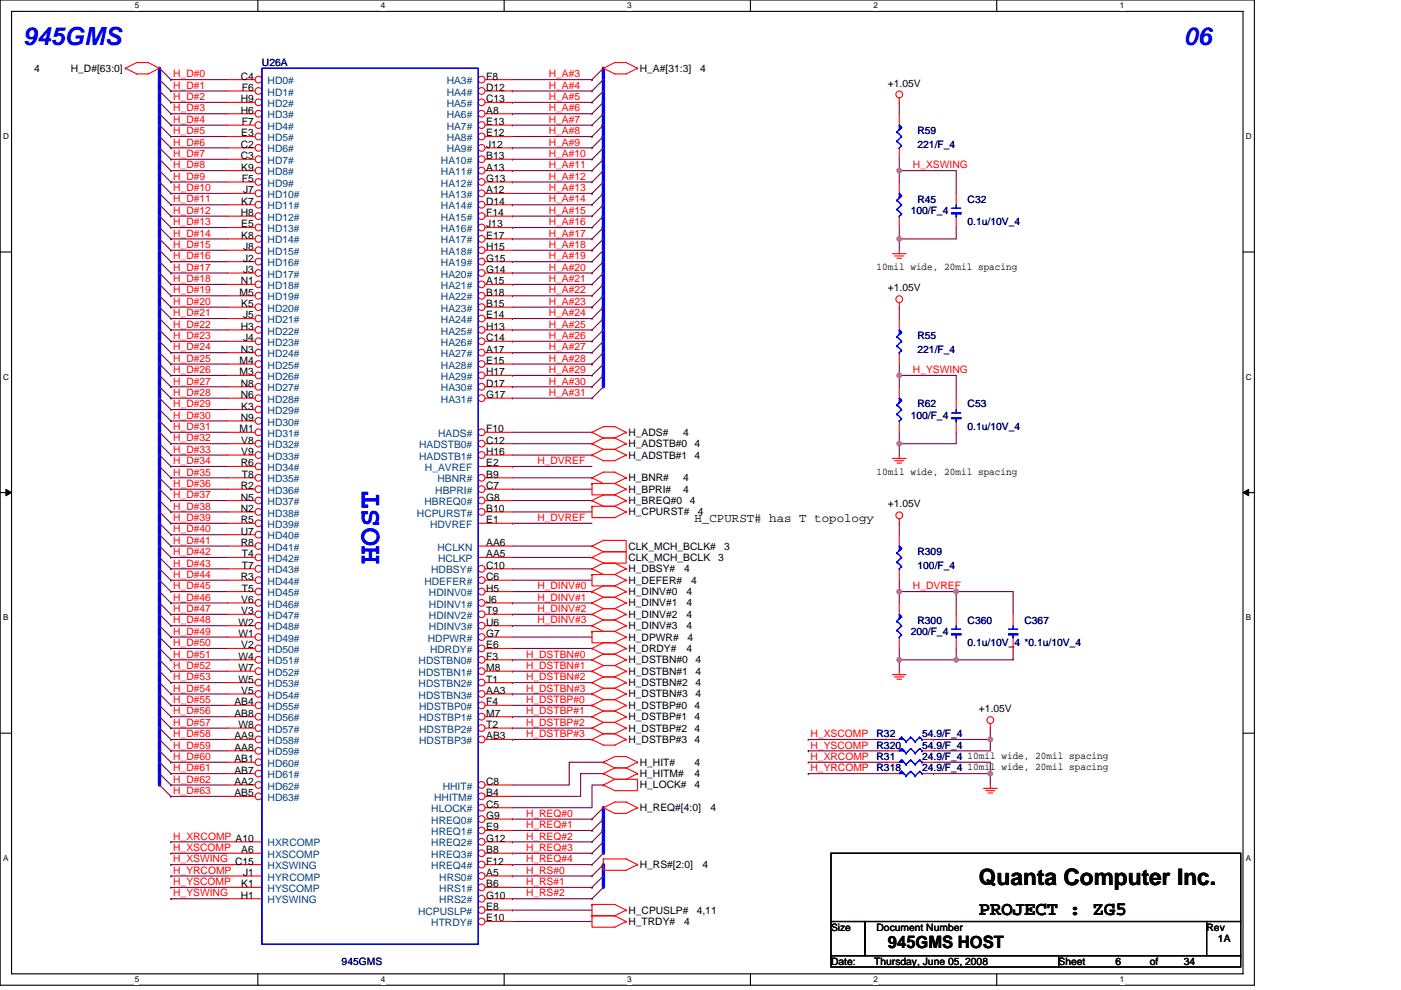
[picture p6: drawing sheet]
<svg xmlns="http://www.w3.org/2000/svg" width="297mm" height="210mm" viewBox="0 0 297 210" stroke-linecap="round" stroke-linejoin="round" font-family="sans-serif">
<defs><g id="words">
<text font-size="6.5" fill="#00f" x="80.4" y="119.7" transform="rotate(-90 80.4 119.7)">HOST</text>
<g font-size="5.3" fill="#00f">
<text x="4.9" y="9.6">945GMS</text>
<text x="251" y="9.6">06</text>
</g>
<text font-size="4.8" x="207.6" y="187.7">Quanta Computer Inc.</text>
<text font-size="4.1" x="207.6" y="194">PROJECT : ZG5</text>
<text font-size="3.6" x="188.3" y="201.1">945GMS HOST</text>
<text font-size="2.6" x="147.2" y="110.7">H_CPURST# has T topology</text>
<g font-size="2.2">
<text x="7.3" y="15.2">4</text>
<text x="15" y="15.2">H_D#[63:0]</text>
<text x="51.1" y="16.9">C4</text>
<text x="103.1" y="16.9">F8</text>
<text x="135.7" y="15.2">H_A#[31:3]</text>
<text x="148.4" y="15.2">4</text>
<text x="51.1" y="21.7">H9</text>
<text x="51.3" y="19.3">F6</text>
<text x="103.1" y="19.3">D12</text>
<text x="103.1" y="21.7">C13</text>
<text x="188.3" y="18.4">+1.05V</text>
<text x="51.1" y="24.1">H6</text>
<text x="51.2" y="28.9">E3</text>
<text x="51.3" y="26.5">F7</text>
<text x="103.1" y="24.1">A8</text>
<text x="103.1" y="26.5">E13</text>
<text x="103.1" y="28.9">E12</text>
<text x="51.1" y="31.4">C2</text>
<text x="51.1" y="33.8">C3</text>
<text x="103.1" y="33.8">B13</text>
<text x="103.1" y="31.4">J12</text>
<text x="51.2" y="36.2">K9</text>
<text x="51.3" y="38.6">F5</text>
<text x="51.5" y="41">J7</text>
<text x="103.1" y="36.2">A13</text>
<text x="103.1" y="38.6">G13</text>
<text x="103.1" y="41">A12</text>
<text x="51.1" y="45.8">H8</text>
<text x="51.2" y="43.4">K7</text>
<text x="103.1" y="43.4">D14</text>
<text x="103.1" y="45.8">F14</text>
<text x="51.2" y="48.2">E5</text>
<text x="51.2" y="50.7">K8</text>
<text x="51.5" y="53.1">J8</text>
<text x="103.1" y="48.2">J13</text>
<text x="103.1" y="50.7">E17</text>
<text x="103.1" y="53.1">H15</text>
<text x="51.5" y="55.5">J2</text>
<text x="51.5" y="57.9">J3</text>
<text x="103.1" y="55.5">G15</text>
<text x="103.1" y="57.9">G14</text>
<text x="185.8" y="57.2">10mil wide, 20mil spacing</text>
<text x="50.8" y="62.7">M5</text>
<text x="51.1" y="60.3">N1</text>
<text x="51.2" y="65.1">K5</text>
<text x="103.1" y="60.3">A15</text>
<text x="103.1" y="62.7">B18</text>
<text x="103.1" y="65.1">B15</text>
<text x="188.3" y="61.8">+1.05V</text>
<text x="51.1" y="70">H3</text>
<text x="51.5" y="67.6">J5</text>
<text x="103.1" y="67.6">E14</text>
<text x="103.1" y="70">H13</text>
<text x="50.8" y="77.2">M4</text>
<text x="51.1" y="74.8">N3</text>
<text x="51.5" y="72.4">J4</text>
<text x="103.1" y="72.4">C14</text>
<text x="103.1" y="74.8">A17</text>
<text x="103.1" y="77.2">E15</text>
<text x="50.8" y="79.6">M3</text>
<text x="51.1" y="82">N8</text>
<text x="103.1" y="79.6">H17</text>
<text x="103.1" y="82">D17</text>
<text x="51.1" y="84.4">N6</text>
<text x="51.1" y="89.3">N9</text>
<text x="51.2" y="86.9">K3</text>
<text x="103.1" y="84.4">G17</text>
<text x="50.8" y="91.7">M1</text>
<text x="51.2" y="94.1">V8</text>
<text x="103.1" y="94.1">C12</text>
<text x="103.1" y="91.7">F10</text>
<text x="133.2" y="92.4">H_ADS#</text>
<text x="133.2" y="94.8">H_ADSTB#0 4</text>
<text x="144.8" y="92.4">4</text>
<text x="51.1" y="98.9">R6</text>
<text x="51.2" y="96.5">V9</text>
<text x="51.3" y="101.3">T8</text>
<text x="103.1" y="96.5">H16</text>
<text x="103.1" y="98.9">E2</text>
<text x="103.1" y="101.3">B9</text>
<text x="133.2" y="97.3">H_ADSTB#1 4</text>
<text x="185.8" y="100.7">10mil wide, 20mil spacing</text>
<text x="51.1" y="103.7">R2</text>
<text x="51.1" y="106.2">N5</text>
<text x="103.1" y="103.7">C7</text>
<text x="103.1" y="106.2">G8</text>
<text x="133.2" y="102.1">H_BNR#</text>
<text x="133.2" y="106.9">H_BREQ#0</text>
<text x="133.2" y="104.5">H_BPRI#</text>
<text x="144.8" y="102.1">4</text>
<text x="144.8" y="104.5">4</text>
<text x="146.3" y="106.9">4</text>
<text x="188.3" y="107.6">+1.05V</text>
<text x="51.1" y="108.6">N2</text>
<text x="51.1" y="111">R5</text>
<text x="51.1" y="113.4">U7</text>
<text x="103.1" y="111">E1</text>
<text x="103.1" y="108.6">B10</text>
<text x="133.2" y="109.3">H_CPURST#</text>
<text x="148" y="109.3">4</text>
<text x="51.1" y="115.8">R8</text>
<text x="51.3" y="118.2">T4</text>
<text x="103.1" y="118.2">AA5</text>
<text x="103.1" y="115.8">AA6</text>
<text x="133.2" y="116.6">CLK_MCH_BCLK#</text>
<text x="133.2" y="119">CLK_MCH_BCLK</text>
<text x="152.3" y="119">3</text>
<text x="153.5" y="116.6">3</text>
<text x="51.1" y="123.1">R3</text>
<text x="51.3" y="120.6">T7</text>
<text x="51.3" y="125.5">T5</text>
<text x="103.1" y="120.6">C10</text>
<text x="103.1" y="125.5">H5</text>
<text x="103.1" y="123.1">C6</text>
<text x="133.2" y="121.4">H_DBSY#</text>
<text x="133.2" y="123.8">H_DEFER#</text>
<text x="145.1" y="121.4">4</text>
<text x="146.5" y="123.8">4</text>
<text x="51.2" y="127.9">V6</text>
<text x="51.2" y="130.3">V3</text>
<text x="103.1" y="127.9">J6</text>
<text x="103.1" y="130.3">T9</text>
<text x="133.2" y="126.2">H_DINV#0</text>
<text x="133.2" y="128.6">H_DINV#1</text>
<text x="133.2" y="131">H_DINV#2</text>
<text x="145.5" y="126.2">4</text>
<text x="145.5" y="128.6">4</text>
<text x="145.5" y="131">4</text>
<text x="50.6" y="132.7">W2</text>
<text x="50.6" y="135.1">W1</text>
<text x="51.2" y="137.5">V2</text>
<text x="103.1" y="137.5">E6</text>
<text x="103.1" y="132.7">U6</text>
<text x="103.1" y="135.1">G7</text>
<text x="133.2" y="135.9">H_DPWR#</text>
<text x="133.2" y="133.5">H_DINV#3</text>
<text x="145.5" y="133.5">4</text>
<text x="145.8" y="135.9">4</text>
<text x="50.6" y="139.9">W4</text>
<text x="50.6" y="142.4">W7</text>
<text x="103.1" y="139.9">F3</text>
<text x="103.1" y="142.4">M8</text>
<text x="133.2" y="140.7">H_DSTBN#0</text>
<text x="133.2" y="143.1">H_DSTBN#1</text>
<text x="133.2" y="138.3">H_DRDY#</text>
<text x="145.5" y="138.3">4</text>
<text x="147.5" y="140.7">4</text>
<text x="147.5" y="143.1">4</text>
<text x="49.7" y="149.6">AB4</text>
<text x="50.6" y="144.8">W5</text>
<text x="51.2" y="147.2">V5</text>
<text x="103.1" y="149.6">F4</text>
<text x="103.1" y="144.8">T1</text>
<text x="103.1" y="147.2">AA3</text>
<text x="133.2" y="145.5">H_DSTBN#2</text>
<text x="133.2" y="147.9">H_DSTBN#3</text>
<text x="147.5" y="145.5">4</text>
<text x="147.5" y="147.9">4</text>
<text x="49.7" y="152">AB8</text>
<text x="50.6" y="154.4">W8</text>
<text x="103.1" y="152">M7</text>
<text x="103.1" y="154.4">T2</text>
<text x="133.2" y="150.3">H_DSTBP#0 4</text>
<text x="133.2" y="152.8">H_DSTBP#1 4</text>
<text x="133.2" y="155.2">H_DSTBP#2 4</text>
<text x="207.6" y="151.1">+1.05V</text>
<text x="49.7" y="156.8">AA9</text>
<text x="49.7" y="159.2">AA8</text>
<text x="49.7" y="161.7">AB1</text>
<text x="103.1" y="156.8">AB3</text>
<text x="133.2" y="157.6">H_DSTBP#3 4</text>
<text x="205.1" y="161">10mil wide, 20mil spacing</text>
<text x="49.7" y="164.1">AB7</text>
<text x="49.7" y="166.5">AA2</text>
<text x="103.1" y="166.5">C8</text>
<text x="135.7" y="167.2">H_LOCK#</text>
<text x="135.7" y="162.4">H_HIT#</text>
<text x="135.7" y="164.8">H_HITM#</text>
<text x="147.2" y="167.2">4</text>
<text x="147.2" y="162.4">4</text>
<text x="147.2" y="164.8">4</text>
<text x="205.1" y="163.4">10mil wide, 20mil spacing</text>
<text x="49.7" y="168.9">AB5</text>
<text x="103.1" y="168.9">B4</text>
<text x="103.1" y="171.3">C5</text>
<text x="103.1" y="173.7">G9</text>
<text x="135.7" y="172.1">H_REQ#[4:0]</text>
<text x="150.6" y="172.1">4</text>
<text x="103.1" y="176.1">E9</text>
<text x="103.1" y="178.6">G12</text>
<text x="51.2" y="181">A6</text>
<text x="51.5" y="185.8">J1</text>
<text x="103.1" y="181">B8</text>
<text x="103.1" y="183.4">F12</text>
<text x="103.1" y="185.8">A5</text>
<text x="135.7" y="184.1">H_RS#[2:0]</text>
<text x="148.9" y="184.1">4</text>
<text x="51.1" y="190.6">H1</text>
<text x="51.2" y="188.2">K1</text>
<text x="103.1" y="188.2">B6</text>
<text x="103.1" y="190.6">G10</text>
<text x="103.1" y="193">E8</text>
<text x="103.1" y="195.4">E10</text>
<text x="133.2" y="196.2">H_TRDY#</text>
<text x="133.2" y="193.8">H_CPUSLP#</text>
<text x="145.1" y="196.2">4</text>
<text x="147.7" y="193.8">4,11</text>
<text x="176.2" y="197.4">Size</text>
<text x="185.8" y="197.4">Document Number</text>
<text x="255.8" y="197.4">Rev</text>
<text x="258.2" y="199.8">1A</text>
<text x="176.2" y="204.6">Date:</text>
<text x="185.4" y="204.6">Thursday, June 05, 2008</text>
<text x="224.4" y="204.6">Sheet</text>
<text x="236.5" y="204.6">6</text>
<text x="243.8" y="204.6">of</text>
<text x="251" y="204.6">34</text>
</g>
<g font-size="2.2" fill="#f00">
<text x="36.7" y="16.4">H_D#0</text>
<text x="116.3" y="16.4">H_A#3</text>
<text x="36.7" y="18.8">H_D#1</text>
<text x="36.7" y="21.2">H_D#2</text>
<text x="36.7" y="23.6">H_D#3</text>
<text x="116.3" y="18.8">H_A#4</text>
<text x="116.3" y="21.2">H_A#5</text>
<text x="116.3" y="23.6">H_A#6</text>
<text x="36.7" y="26.1">H_D#4</text>
<text x="36.7" y="28.5">H_D#5</text>
<text x="116.3" y="26.1">H_A#7</text>
<text x="116.3" y="28.5">H_A#8</text>
<text x="36.7" y="30.9">H_D#6</text>
<text x="36.7" y="33.3">H_D#7</text>
<text x="36.7" y="35.7">H_D#8</text>
<text x="116.3" y="30.9">H_A#9</text>
<text x="116.3" y="33.3">H_A#10</text>
<text x="116.3" y="35.7">H_A#11</text>
<text x="193.6" y="35.7">H_XSWING</text>
<text x="36.7" y="38.1">H_D#9</text>
<text x="36.7" y="40.5">H_D#10</text>
<text x="116.3" y="38.1">H_A#12</text>
<text x="116.3" y="40.5">H_A#13</text>
<text x="36.7" y="42.9">H_D#11</text>
<text x="36.7" y="45.4">H_D#12</text>
<text x="36.7" y="47.8">H_D#13</text>
<text x="116.3" y="42.9">H_A#14</text>
<text x="116.3" y="45.4">H_A#15</text>
<text x="116.3" y="47.8">H_A#16</text>
<text x="36.7" y="50.2">H_D#14</text>
<text x="36.7" y="52.6">H_D#15</text>
<text x="116.3" y="50.2">H_A#17</text>
<text x="116.3" y="52.6">H_A#18</text>
<text x="36.7" y="55">H_D#16</text>
<text x="36.7" y="57.4">H_D#17</text>
<text x="36.7" y="59.8">H_D#18</text>
<text x="116.3" y="55">H_A#19</text>
<text x="116.3" y="57.4">H_A#20</text>
<text x="116.3" y="59.8">H_A#21</text>
<text x="36.7" y="62.3">H_D#19</text>
<text x="36.7" y="64.7">H_D#20</text>
<text x="116.3" y="62.3">H_A#22</text>
<text x="116.3" y="64.7">H_A#23</text>
<text x="36.7" y="67.1">H_D#21</text>
<text x="36.7" y="69.5">H_D#22</text>
<text x="36.7" y="71.9">H_D#23</text>
<text x="116.3" y="67.1">H_A#24</text>
<text x="116.3" y="69.5">H_A#25</text>
<text x="116.3" y="71.9">H_A#26</text>
<text x="36.7" y="74.3">H_D#24</text>
<text x="36.7" y="76.7">H_D#25</text>
<text x="116.3" y="74.3">H_A#27</text>
<text x="116.3" y="76.7">H_A#28</text>
<text x="36.7" y="79.1">H_D#26</text>
<text x="36.7" y="81.6">H_D#27</text>
<text x="36.7" y="84">H_D#28</text>
<text x="116.3" y="79.1">H_A#29</text>
<text x="116.3" y="81.6">H_A#30</text>
<text x="116.3" y="84">H_A#31</text>
<text x="193.6" y="79.1">H_YSWING</text>
<text x="36.7" y="86.4">H_D#29</text>
<text x="36.7" y="88.8">H_D#30</text>
<text x="36.7" y="91.2">H_D#31</text>
<text x="36.7" y="93.6">H_D#32</text>
<text x="36.7" y="98.4">H_D#34</text>
<text x="36.7" y="100.9">H_D#35</text>
<text x="36.7" y="96">H_D#33</text>
<text x="113.9" y="98.4">H_DVREF</text>
<text x="36.7" y="103.3">H_D#36</text>
<text x="36.7" y="105.7">H_D#37</text>
<text x="36.7" y="110.5">H_D#39</text>
<text x="36.7" y="108.1">H_D#38</text>
<text x="36.7" y="112.9">H_D#40</text>
<text x="113.9" y="110.5">H_DVREF</text>
<text x="36.7" y="115.3">H_D#41</text>
<text x="36.7" y="117.8">H_D#42</text>
<text x="36.7" y="122.6">H_D#44</text>
<text x="36.7" y="125">H_D#45</text>
<text x="36.7" y="120.2">H_D#43</text>
<text x="113.9" y="125">H_DINV#0</text>
<text x="193.6" y="125">H_DVREF</text>
<text x="36.7" y="127.4">H_D#46</text>
<text x="36.7" y="129.8">H_D#47</text>
<text x="113.9" y="127.4">H_DINV#1</text>
<text x="113.9" y="129.8">H_DINV#2</text>
<text x="36.7" y="134.6">H_D#49</text>
<text x="36.7" y="132.2">H_D#48</text>
<text x="36.7" y="137.1">H_D#50</text>
<text x="113.9" y="132.2">H_DINV#3</text>
<text x="36.7" y="139.5">H_D#51</text>
<text x="36.7" y="141.9">H_D#52</text>
<text x="111.5" y="139.5">H_DSTBN#0</text>
<text x="111.5" y="141.9">H_DSTBN#1</text>
<text x="36.7" y="146.7">H_D#54</text>
<text x="36.7" y="149.1">H_D#55</text>
<text x="36.7" y="144.3">H_D#53</text>
<text x="111.5" y="146.7">H_DSTBN#3</text>
<text x="111.5" y="149.1">H_DSTBP#0</text>
<text x="111.5" y="144.3">H_DSTBN#2</text>
<text x="36.7" y="151.5">H_D#56</text>
<text x="36.7" y="153.9">H_D#57</text>
<text x="111.5" y="151.5">H_DSTBP#1</text>
<text x="111.5" y="153.9">H_DSTBP#2</text>
<text x="36.7" y="158.8">H_D#59</text>
<text x="36.7" y="156.4">H_D#58</text>
<text x="36.7" y="161.2">H_D#60</text>
<text x="111.5" y="156.4">H_DSTBP#3</text>
<text x="171.8" y="161.2">H_XRCOMP</text>
<text x="171.8" y="156.4">H_XSCOMP</text>
<text x="171.8" y="158.8">H_YSCOMP</text>
<text x="36.7" y="163.6">H_D#61</text>
<text x="36.7" y="166">H_D#62</text>
<text x="171.8" y="163.6">H_YRCOMP</text>
<text x="36.7" y="168.4">H_D#63</text>
<text x="111.5" y="173.2">H_REQ#0</text>
<text x="36.7" y="178.1">H_XRCOMP A10</text>
<text x="111.5" y="175.7">H_REQ#1</text>
<text x="111.5" y="178.1">H_REQ#2</text>
<text x="36.7" y="185.3">H_YRCOMP</text>
<text x="36.7" y="180.5">H_XSCOMP</text>
<text x="36.7" y="182.9">H_XSWING C15</text>
<text x="111.5" y="185.3">H_RS#0</text>
<text x="111.5" y="180.5">H_REQ#3</text>
<text x="111.5" y="182.9">H_REQ#4</text>
<text x="36.7" y="190.1">H_YSWING</text>
<text x="36.7" y="187.7">H_YSCOMP</text>
<text x="111.5" y="190.1">H_RS#2</text>
<text x="111.5" y="187.7">H_RS#1</text>
</g>
<g font-size="2.2" fill="#000080">
<text x="55.5" y="14">U26A</text>
<text x="194.5" y="28.5">R59</text>
<text x="194.5" y="31.4">221/F_4</text>
<text x="193.1" y="45.4">100/F_4</text>
<text x="194.5" y="43">R45</text>
<text x="205.1" y="47.8">0.1u/10V_4</text>
<text x="205.1" y="43">C32</text>
<text x="194.5" y="71.9">R55</text>
<text x="194.5" y="74.8">221/F_4</text>
<text x="193.1" y="88.8">100/F_4</text>
<text x="194.5" y="86.4">R62</text>
<text x="205.1" y="86.4">C53</text>
<text x="205.1" y="91.2">0.1u/10V_4</text>
<text x="194.5" y="117.8">R309</text>
<text x="194.5" y="120.7">100/F_4</text>
<text x="193.1" y="134.7">200/F_4</text>
<text x="194.5" y="132.2">R300</text>
<text x="205.1" y="137.1">0.1u/10V_4 *0.1u/10V_4</text>
<text x="205.1" y="132.2">C360</text>
<text x="217.2" y="132.2">C367</text>
<text x="185.8" y="161.2">R31</text>
<text x="185.8" y="156.4">R32</text>
<text x="185.8" y="158.8">R320</text>
<text x="195.5" y="158.8">54.9/F_4</text>
<text x="195.5" y="161.2">24.9/F_4</text>
<text x="195.5" y="156.4">54.9/F_4</text>
<text x="185.8" y="163.6">R318</text>
<text x="195.5" y="163.6">24.9/F_4</text>
<text x="72.4" y="204.6">945GMS</text>
</g>
<g font-size="2.2" fill="#004080">
<text x="56.7" y="17.9">HD0#</text>
<text x="94.7" y="17.9">HA3#</text>
<text x="56.7" y="20.3">HD1#</text>
<text x="56.7" y="22.7">HD2#</text>
<text x="94.7" y="20.3">HA4#</text>
<text x="94.7" y="22.7">HA5#</text>
<text x="56.7" y="25.1">HD3#</text>
<text x="56.7" y="27.5">HD4#</text>
<text x="56.7" y="29.9">HD5#</text>
<text x="94.7" y="25.1">HA6#</text>
<text x="94.7" y="27.5">HA7#</text>
<text x="94.7" y="29.9">HA8#</text>
<text x="56.7" y="32.3">HD6#</text>
<text x="56.7" y="34.8">HD7#</text>
<text x="93.5" y="34.8">HA10#</text>
<text x="94.7" y="32.3">HA9#</text>
<text x="56.7" y="37.2">HD8#</text>
<text x="56.7" y="39.6">HD9#</text>
<text x="56.7" y="42">HD10#</text>
<text x="93.5" y="37.2">HA11#</text>
<text x="93.5" y="39.6">HA12#</text>
<text x="93.5" y="42">HA13#</text>
<text x="56.7" y="44.4">HD11#</text>
<text x="56.7" y="46.8">HD12#</text>
<text x="93.5" y="44.4">HA14#</text>
<text x="93.5" y="46.8">HA15#</text>
<text x="56.7" y="49.2">HD13#</text>
<text x="56.7" y="51.6">HD14#</text>
<text x="93.5" y="49.2">HA16#</text>
<text x="93.5" y="51.6">HA17#</text>
<text x="56.7" y="54.1">HD15#</text>
<text x="56.7" y="56.5">HD16#</text>
<text x="56.7" y="58.9">HD17#</text>
<text x="93.5" y="54.1">HA18#</text>
<text x="93.5" y="56.5">HA19#</text>
<text x="93.5" y="58.9">HA20#</text>
<text x="56.7" y="61.3">HD18#</text>
<text x="56.7" y="63.7">HD19#</text>
<text x="93.5" y="61.3">HA21#</text>
<text x="93.5" y="63.7">HA22#</text>
<text x="56.7" y="66.1">HD20#</text>
<text x="56.7" y="68.5">HD21#</text>
<text x="56.7" y="71">HD22#</text>
<text x="93.5" y="66.1">HA23#</text>
<text x="93.5" y="68.5">HA24#</text>
<text x="93.5" y="71">HA25#</text>
<text x="56.7" y="73.4">HD23#</text>
<text x="56.7" y="75.8">HD24#</text>
<text x="93.5" y="73.4">HA26#</text>
<text x="93.5" y="75.8">HA27#</text>
<text x="56.7" y="78.2">HD25#</text>
<text x="56.7" y="80.6">HD26#</text>
<text x="56.7" y="83">HD27#</text>
<text x="93.5" y="78.2">HA28#</text>
<text x="93.5" y="80.6">HA29#</text>
<text x="93.5" y="83">HA30#</text>
<text x="56.7" y="85.4">HD28#</text>
<text x="56.7" y="87.8">HD29#</text>
<text x="93.5" y="85.4">HA31#</text>
<text x="56.7" y="90.3">HD30#</text>
<text x="56.7" y="92.7">HD31#</text>
<text x="56.7" y="95.1">HD32#</text>
<text x="88.9" y="95.1">HADSTB0#</text>
<text x="92.9" y="92.7">HADS#</text>
<text x="56.7" y="97.5">HD33#</text>
<text x="56.7" y="99.9">HD34#</text>
<text x="88.9" y="97.5">HADSTB1#</text>
<text x="90.1" y="99.9">H_AVREF</text>
<text x="56.7" y="102.3">HD35#</text>
<text x="56.7" y="104.7">HD36#</text>
<text x="56.7" y="107.1">HD37#</text>
<text x="90" y="107.1">HBREQ0#</text>
<text x="92.3" y="104.7">HBPRI#</text>
<text x="92.8" y="102.3">HBNR#</text>
<text x="56.7" y="109.6">HD38#</text>
<text x="56.7" y="112">HD39#</text>
<text x="88.4" y="109.6">HCPURST#</text>
<text x="91.2" y="112">HDVREF</text>
<text x="56.7" y="114.4">HD40#</text>
<text x="56.7" y="116.8">HD41#</text>
<text x="56.7" y="119.2">HD42#</text>
<text x="92.8" y="116.8">HCLKN</text>
<text x="92.9" y="119.2">HCLKP</text>
<text x="56.7" y="121.6">HD43#</text>
<text x="56.7" y="124">HD44#</text>
<text x="90" y="124">HDEFER#</text>
<text x="91.4" y="121.6">HDBSY#</text>
<text x="56.7" y="126.4">HD45#</text>
<text x="56.7" y="128.9">HD46#</text>
<text x="56.7" y="131.3">HD47#</text>
<text x="90.9" y="126.4">HDINV0#</text>
<text x="90.9" y="128.9">HDINV1#</text>
<text x="90.9" y="131.3">HDINV2#</text>
<text x="56.7" y="133.7">HD48#</text>
<text x="56.7" y="136.1">HD49#</text>
<text x="90.7" y="136.1">HDPWR#</text>
<text x="90.9" y="133.7">HDINV3#</text>
<text x="56.7" y="138.5">HD50#</text>
<text x="56.7" y="140.9">HD51#</text>
<text x="56.7" y="143.3">HD52#</text>
<text x="88.8" y="140.9">HDSTBN0#</text>
<text x="88.8" y="143.3">HDSTBN1#</text>
<text x="91.2" y="138.5">HDRDY#</text>
<text x="56.7" y="145.8">HD53#</text>
<text x="56.7" y="148.2">HD54#</text>
<text x="88.8" y="145.8">HDSTBN2#</text>
<text x="88.8" y="148.2">HDSTBN3#</text>
<text x="56.7" y="150.6">HD55#</text>
<text x="56.7" y="153">HD56#</text>
<text x="56.7" y="155.4">HD57#</text>
<text x="88.9" y="150.6">HDSTBP0#</text>
<text x="88.9" y="153">HDSTBP1#</text>
<text x="88.9" y="155.4">HDSTBP2#</text>
<text x="56.7" y="157.8">HD58#</text>
<text x="56.7" y="160.2">HD59#</text>
<text x="88.9" y="157.8">HDSTBP3#</text>
<text x="56.7" y="162.6">HD60#</text>
<text x="56.7" y="165.1">HD61#</text>
<text x="56.7" y="167.5">HD62#</text>
<text x="93.9" y="167.5">HHIT#</text>
<text x="56.7" y="169.9">HD63#</text>
<text x="91.4" y="172.3">HLOCK#</text>
<text x="92.1" y="169.9">HHITM#</text>
<text x="56.7" y="179.5">HXRCOMP</text>
<text x="91.4" y="174.7">HREQ0#</text>
<text x="91.4" y="177.1">HREQ1#</text>
<text x="91.4" y="179.5">HREQ2#</text>
<text x="56.7" y="181.9">HXSCOMP</text>
<text x="56.7" y="184.4">HXSWING</text>
<text x="91.4" y="181.9">HREQ3#</text>
<text x="91.4" y="184.4">HREQ4#</text>
<text x="56.7" y="186.8">HYRCOMP</text>
<text x="56.7" y="189.2">HYSCOMP</text>
<text x="56.7" y="191.6">HYSWING</text>
<text x="93.1" y="186.8">HRS0#</text>
<text x="93.1" y="189.2">HRS1#</text>
<text x="93.1" y="191.6">HRS2#</text>
<text x="88.6" y="194">HCPUSLP#</text>
<text x="91.4" y="196.4">HTRDY#</text>
</g>
<g font-size="1.7">
<text x="28.6" y="1.8">5</text>
<text x="80.8" y="1.8">4</text>
<text x="133" y="1.8">3</text>
<text x="185.2" y="1.8">2</text>
<text x="237.4" y="1.8">1</text>
<text x=".6" y="29.5">D</text>
<text x="264.1" y="29.5">D</text>
<text x=".6" y="80.5">C</text>
<text x="264.1" y="80.5">C</text>
<text x=".6" y="131.6">B</text>
<text x="264.1" y="131.6">B</text>
<text x=".6" y="182.6">A</text>
<text x="264.1" y="182.6">A</text>
<text x="28.6" y="208.4">5</text>
<text x="80.8" y="208.4">4</text>
<text x="133" y="208.4">3</text>
<text x="185.2" y="208.4">2</text>
<text x="237.4" y="208.4">1</text>
</g>
</g></defs>
<path d="M0 0h266v209h-266zM2.5 2.4h261v204.2h-261z" fill="none" stroke="#000" stroke-width=".23"/>
<g fill="#fff">
<path d="M28.6 .2h.9v2h-.9z"/>
<path d="M28.6 206.8h.9v1.9h-.9z"/>
</g>
<path d="M54.7 0v2.4M54.7 206.6v2.4" fill="none" stroke="#000" stroke-width=".23"/>
<g fill="#fff">
<path d="M80.8 .2h.9v2h-.9z"/>
<path d="M80.8 206.8h.9v1.9h-.9z"/>
</g>
<path d="M106.9 0v2.4M106.9 206.6v2.4" fill="none" stroke="#000" stroke-width=".23"/>
<g fill="#fff">
<path d="M133 .2h1v2h-1z"/>
<path d="M133 206.8h1v1.9h-1z"/>
</g>
<path d="M159.1 0v2.4M159.1 206.6v2.4" fill="none" stroke="#000" stroke-width=".23"/>
<g fill="#fff">
<path d="M185.2 .2h1v2h-1z"/>
<path d="M185.2 206.8h1v1.9h-1z"/>
</g>
<path d="M211.3 0v2.4M211.3 206.6v2.4" fill="none" stroke="#000" stroke-width=".23"/>
<g fill="#fff">
<path d="M237.4 .2h1v2h-1z"/>
<path d="M237.4 206.8h1v1.9h-1z"/>
<path d="M.6 27.9h1.3v2h-1.3z"/>
<path d="M264.1 27.9h1.3v2h-1.3z"/>
<path d="M.6 79h1.3v1.9h-1.3z"/>
<path d="M264.1 79h1.3v1.9h-1.3z"/>
</g>
<path d="M0 53.4h2.5M263.5 53.4h2.5" fill="none" stroke="#000" stroke-width=".23"/>
<g fill="#fff">
<path d="M.6 130h1.2v1.9h-1.2z"/>
<path d="M264.1 130h1.2v1.9h-1.2z"/>
</g>
<path d="M0 104.5h2.5M263.5 104.5h2.5" fill="none" stroke="#000" stroke-width=".23"/>
<path d="M1.2 103.8l1.3 .7-1.3 .7zM263.5 104.5l1.2-.7v1.4z" fill="#000" stroke="#000" stroke-width=".21"/>
<g fill="#fff">
<path d="M.6 181h1.2v2h-1.2z"/>
<path d="M264.1 181h1.2v2h-1.2z"/>
</g>
<path d="M0 155.5h2.5M263.5 155.5h2.5M176.2 195.5h7.2v7.2h-7.2zM176.2 181h86.9v14.5h-86.9zM183.4 195.5h72.4v7.2h-72.4zM255.8 195.5h7.3v7.2h-7.3zM176.2 202.7h48.2v2.4h-48.2zM224.4 202.7h38.7v2.4h-38.7z" fill="none" stroke="#000" stroke-width=".23"/>
<g fill="none" stroke="#800040" stroke-width=".23">
<path d="M33.8 14.5h.1M33.8 16.9h.1M33.8 19.3h.1M33.8 14.5l2.4 2.4M33.8 16.9l2.4 2.4M33.8 19.3l2.4 2.4M36.2 16.9h.1M36.2 19.3h.1M36.2 16.9h12.1M36.2 19.3h12.1M108.6 19.3h.1M108.6 16.9h16.9"/>
<path d="M108.6 19.3h16.9M125.5 16.9h.1M125.5 19.3h.1M127.9 14.5l-2.4 2.4M127.9 19.3l-2.4 2.4M127.9 16.9l-2.4 2.4M33.8 21.7h.1M33.8 24.1h.1M33.8 26.5h.1M33.8 29h.1M33.8 31.4h.1M33.8 33.8h.1"/>
<path d="M33.8 36.2h.1M33.8 38.6h.1M33.8 21.7l2.4 2.4M33.8 24.1l2.4 2.4M33.8 26.5l2.4 2.5M33.8 29l2.4 2.4M33.8 31.4l2.4 2.4M33.8 33.8l2.4 2.4M33.8 36.2l2.4 2.4M33.8 38.6l2.4 2.4M36.2 21.7h.1M36.2 24.1h.1"/>
<path d="M36.2 26.5h.1M36.2 38.6h.1M36.2 29h.1M36.2 31.4h.1M36.2 33.8h.1M36.2 36.2h.1M36.2 21.7h12.1M36.2 24.1h12.1M36.2 26.5h12.1M36.2 38.6h12.1M36.2 29h12.1M36.2 31.4h12.1"/>
<path d="M36.2 33.8h12.1M36.2 36.2h12.1M108.6 26.5h.1M108.6 38.6h.1M108.6 31.4h.1M108.6 33.8h.1M108.6 36.2h.1M108.6 21.7h.1M108.6 24.1h.1M108.6 21.7h16.9M108.6 24.1h16.9M108.6 26.5h16.9"/>
<path d="M108.6 38.6h16.9M108.6 29h16.9M108.6 31.4h16.9M108.6 33.8h16.9M108.6 36.2h16.9M125.5 29h.1M125.5 21.7h.1M125.5 24.1h.1M125.5 26.5h.1M125.5 31.4h.1M125.5 33.8h.1M125.5 36.2h.1"/>
<path d="M125.5 38.6h.1M127.9 21.7l-2.4 2.4M127.9 24.1l-2.4 2.4M127.9 29l-2.4 2.4M127.9 31.4l-2.4 2.4M127.9 26.5l-2.4 2.5M127.9 33.8l-2.4 2.4M127.9 38.6l-2.4 2.4M127.9 36.2l-2.4 2.4M190.7 36.2h.1M190.7 36.2h12v4.8M190.7 33.8v2.4"/>
<path d="M190.7 21.7v2.4M190.7 36.2v2.4M33.8 41h.1M33.8 43.4h.1M33.8 45.8h.1M33.8 48.3h.1M33.8 50.7h.1M33.8 53.1h.1M33.8 55.5h.1M33.8 57.9h.1M33.8 41l2.4 2.4M33.8 43.4l2.4 2.4"/>
<path d="M33.8 45.8l2.4 2.5M33.8 48.3l2.4 2.4M33.8 50.7l2.4 2.4M33.8 53.1l2.4 2.4M33.8 55.5l2.4 2.4M33.8 57.9l2.4 2.4M36.2 50.7h.1M36.2 53.1h.1M36.2 55.5h.1M36.2 57.9h.1M36.2 41h.1M36.2 43.4h.1"/>
<path d="M36.2 45.8h.1M36.2 48.3h.1M36.2 50.7h12.1M36.2 53.1h12.1M36.2 55.5h12.1M36.2 57.9h12.1M36.2 41h12.1M36.2 43.4h12.1M36.2 45.8h12.1M36.2 48.3h12.1M108.6 50.7h.1M108.6 55.5h.1"/>
<path d="M108.6 57.9h.1M108.6 43.4h.1M108.6 45.8h.1M108.6 48.3h.1M108.6 50.7h16.9M108.6 53.1h16.9M108.6 55.5h16.9M108.6 57.9h16.9M108.6 41h16.9M108.6 43.4h16.9M108.6 45.8h16.9M108.6 48.3h16.9"/>
<path d="M125.5 53.1h.1M125.5 41h.1M125.5 43.4h.1M125.5 45.8h.1M125.5 50.7h.1M125.5 48.3h.1M125.5 55.5h.1M125.5 57.9h.1M127.9 41l-2.4 2.4M127.9 43.4l-2.4 2.4M127.9 48.3l-2.4 2.4M127.9 50.7l-2.4 2.4"/>
<path d="M127.9 45.8l-2.4 2.5M127.9 53.1l-2.4 2.4M127.9 57.9l-2.4 2.4M127.9 55.5l-2.4 2.4M190.7 48.3v2.4M190.7 50.7h.1M190.7 50.7v2.4M202.7 48.3v2.4h-12M33.8 60.3h.1M33.8 62.7h.1M33.8 65.2h.1M33.8 67.6h.1"/>
<path d="M33.8 70h.1M33.8 72.4h.1M33.8 74.8h.1M33.8 77.2h.1M33.8 79.6h.1M33.8 60.3l2.4 2.4M33.8 62.7l2.4 2.5M33.8 65.2l2.4 2.4M33.8 67.6l2.4 2.4M33.8 70l2.4 2.4M33.8 72.4l2.4 2.4M33.8 74.8l2.4 2.4"/>
<path d="M33.8 77.2l2.4 2.4M33.8 79.6l2.4 2.4M36.2 62.7h.1M36.2 60.3h.1M36.2 74.8h.1M36.2 77.2h.1M36.2 79.6h.1M36.2 65.2h.1M36.2 67.6h.1M36.2 70h.1M36.2 72.4h.1M36.2 62.7h12.1"/>
<path d="M36.2 60.3h12.1M36.2 74.8h12.1M36.2 77.2h12.1M36.2 79.6h12.1M36.2 65.2h12.1M36.2 67.6h12.1M36.2 70h12.1M36.2 72.4h12.1M108.6 62.7h.1M108.6 60.3h.1M108.6 74.8h.1M108.6 79.6h.1"/>
<path d="M108.6 67.6h.1M108.6 70h.1M108.6 72.4h.1M108.6 62.7h16.9M108.6 60.3h16.9M108.6 74.8h16.9M108.6 77.2h16.9M108.6 79.6h16.9M108.6 65.2h16.9M108.6 67.6h16.9M108.6 70h16.9M108.6 72.4h16.9"/>
<path d="M125.5 77.2h.1M125.5 65.2h.1M125.5 60.3h.1M125.5 62.7h.1M125.5 70h.1M125.5 72.4h.1M125.5 67.6h.1M125.5 74.8h.1M125.5 79.6h.1M127.9 60.3l-2.4 2.4M127.9 62.7l-2.4 2.5M127.9 67.6l-2.4 2.4"/>
<path d="M127.9 70l-2.4 2.4M127.9 65.2l-2.4 2.4M127.9 72.4l-2.4 2.4M127.9 77.2l-2.4 2.4M127.9 79.6l-2.4 2.4M127.9 74.8l-2.4 2.4M190.7 79.6h.1M190.7 79.6h12v4.9M190.7 77.2v2.4M190.7 65.2v2.4M190.7 79.6v2.4M33.8 82h.1"/>
<path d="M33.8 84.5h.1M33.8 86.9h.1M33.8 89.3h.1M33.8 91.7h.1M33.8 94.1h.1M33.8 96.5h.1M33.8 98.9h.1M33.8 82l2.4 2.5M33.8 84.5l2.4 2.4M33.8 86.9l2.4 2.4M33.8 89.3l2.4 2.4M33.8 91.7l2.4 2.4"/>
<path d="M33.8 94.1l2.4 2.4M33.8 96.5l2.4 2.4M33.8 98.9l2.4 2.4M36.2 86.9h.1M36.2 82h.1M36.2 84.5h.1M36.2 98.9h.1M36.2 89.3h.1M36.2 91.7h.1M36.2 94.1h.1M36.2 96.5h.1M36.2 86.9h12.1"/>
<path d="M36.2 82h12.1M36.2 84.5h12.1M36.2 98.9h12.1M36.2 89.3h12.1M36.2 91.7h12.1M36.2 94.1h12.1M36.2 96.5h12.1M108.6 82h.1M108.6 84.5h.1M108.6 98.9h.1M108.6 91.7h16.9M108.6 94.1h16.9"/>
<path d="M108.6 96.5h16.9M108.6 82h16.9M108.6 84.5h16.9M108.6 98.9h16.9M125.5 82h.1M125.5 84.5h.1M127.9 82l-2.4 2.5M190.7 91.7v2.4M190.7 94.1h.1M190.7 94.1v2.4M202.7 91.7v2.4h-12M33.8 101.3h.1"/>
<path d="M33.8 103.8h.1M33.8 106.2h.1M33.8 108.6h.1M33.8 111h.1M33.8 113.4h.1M33.8 115.8h.1M33.8 118.2h.1M33.8 101.3l2.4 2.5M33.8 103.8l2.4 2.4M33.8 106.2l2.4 2.4M33.8 108.6l2.4 2.4M33.8 111l2.4 2.4"/>
<path d="M33.8 113.4l2.4 2.4M33.8 115.8l2.4 2.4M33.8 118.2l2.4 2.4M36.2 111h.1M36.2 101.3h.1M36.2 103.8h.1M36.2 106.2h.1M36.2 108.6h.1M36.2 113.4h.1M36.2 115.8h.1M36.2 118.2h.1M36.2 111h12.1"/>
<path d="M36.2 101.3h12.1M36.2 103.8h12.1M36.2 106.2h12.1M36.2 108.6h12.1M36.2 113.4h12.1M36.2 115.8h12.1M36.2 118.2h12.1M108.6 111h.1M108.6 101.3h16.9M108.6 103.8h16.9M108.6 106.2h16.9M108.6 108.6h16.9"/>
<path d="M108.6 115.8h16.9M108.6 118.2h16.9M108.6 111h16.9M190.7 111v2.4M33.8 120.6h.1M33.8 123.1h.1M33.8 125.5h.1M33.8 127.9h.1M33.8 130.3h.1M33.8 132.7h.1M33.8 135.1h.1M33.8 137.5h.1"/>
<path d="M33.8 140h.1M33.8 120.6l2.4 2.5M33.8 123.1l2.4 2.4M33.8 125.5l2.4 2.4M33.8 127.9l2.4 2.4M33.8 130.3l2.4 2.4M33.8 132.7l2.4 2.4M33.8 135.1l2.4 2.4M33.8 137.5l2.4 2.5M33.8 140l2.4 2.4M36.2 123.1h.1M36.2 135.1h.1"/>
<path d="M36.2 125.5h.1M36.2 127.9h.1M36.2 130.3h.1M36.2 132.7h.1M36.2 137.5h.1M36.2 140h.1M36.2 120.6h.1M36.2 123.1h12.1M36.2 135.1h12.1M36.2 125.5h12.1M36.2 127.9h12.1M36.2 130.3h12.1"/>
<path d="M36.2 132.7h12.1M36.2 137.5h12.1M36.2 140h12.1M36.2 120.6h12.1M108.6 123.1h16.9M108.6 135.1h16.9M108.6 127.9h.1M108.6 130.3h.1M108.6 132.7h.1M108.6 120.6h16.9M108.6 137.5h16.9M108.6 140h.1"/>
<path d="M108.6 125.5h16.9M108.6 127.9h16.9M108.6 130.3h16.9M108.6 132.7h16.9M108.6 140h16.9M125.5 125.5h.1M190.7 137.5v2.5M190.7 125.5h.1M190.7 123.1v2.4M190.7 140h.1M190.7 140v2.4M190.7 125.5h24.1v4.8"/>
<path d="M190.7 140h12M190.7 125.5v2.4M202.7 125.5v4.8M202.7 125.5h.1M202.7 137.5v2.5M214.8 137.5v2.5h-12.1M33.8 142.4h.1M33.8 144.8h.1M33.8 147.2h.1M33.8 149.6h.1M33.8 152h.1M33.8 154.4h.1"/>
<path d="M33.8 156.8h.1M33.8 159.3h.1M33.8 142.4l2.4 2.4M33.8 144.8l2.4 2.4M33.8 147.2l2.4 2.4M33.8 149.6l2.4 2.4M33.8 152l2.4 2.4M33.8 154.4l2.4 2.4M33.8 156.8l2.4 2.5M33.8 159.3l2.4 2.4M36.2 147.2h.1M36.2 159.3h.1"/>
<path d="M36.2 149.6h.1M36.2 152h.1M36.2 154.4h.1M36.2 156.8h.1M36.2 142.4h.1M36.2 144.8h.1M36.2 147.2h12.1M36.2 159.3h12.1M36.2 149.6h12.1M36.2 152h12.1M36.2 154.4h12.1M36.2 156.8h12.1"/>
<path d="M36.2 142.4h12.1M36.2 144.8h12.1M108.6 147.2h.1M108.6 152h.1M108.6 154.4h.1M108.6 156.8h.1M108.6 142.4h.1M108.6 144.8h.1M108.6 147.2h16.9M108.6 149.6h16.9M108.6 152h16.9M108.6 154.4h16.9"/>
<path d="M108.6 156.8h16.9M108.6 142.4h16.9M108.6 144.8h16.9M125.5 149.6h.1M171.4 156.8h.1M171.4 159.3h.1M171.4 159.3h16.9M171.4 156.8h16.9M197.9 156.8h.1M197.9 156.8h12.1M210 156.8v2.5h-12.1M210 154.4v2.4"/>
<path d="M33.8 161.7h.1M33.8 164.1h.1M33.8 166.5h.1M33.8 161.7l2.4 2.4M33.8 164.1l2.4 2.4M33.8 166.5l2.4 2.4M36.2 168.9h.1M36.2 161.7h.1M36.2 164.1h.1M36.2 166.5h.1M36.2 178.6h.1M36.2 168.9h12.1"/>
<path d="M36.2 161.7h12.1M36.2 164.1h12.1M36.2 166.5h12.1M36.2 178.6h12.1M108.6 173.7h.1M108.6 178.6h.1M108.6 178.6h16.9M108.6 173.7h16.9M108.6 176.1h16.9M125.5 176.1h.1M125.5 173.7h.1M125.5 178.6h.1"/>
<path d="M127.9 161.7h-7.2v4.8h-12.1M127.9 164.1h-4.8v4.8h-14.5M127.9 166.5h-2.4v4.8h-16.9M127.9 166.5h.1M127.9 171.3l-2.4 2.4M127.9 173.7l-2.4 2.4M127.9 176.1l-2.4 2.5M127.9 178.6l-2.4 2.4M171.4 161.7h.1M171.4 164.1h.1M171.4 161.7h16.9M171.4 164.1h16.9"/>
<path d="M197.9 161.7h12.1v2.4M197.9 164.1h.1M197.9 164.1h12.1M210 164.1v2.4M36.2 185.8h.1M36.2 181h.1M36.2 183.4h.1M36.2 190.6h.1M36.2 188.2h.1M36.2 185.8h12.1M36.2 181h12.1M36.2 183.4h12.1"/>
<path d="M36.2 190.6h12.1M36.2 188.2h12.1M108.6 190.6h.1M108.6 185.8h.1M108.6 181h.1M108.6 183.4h.1M108.6 195.5h16.9M108.6 193h.1M108.6 185.8h16.9M108.6 181h16.9M108.6 183.4h16.9M108.6 190.6h16.9"/>
<path d="M108.6 188.2h16.9M108.6 193h16.9M125.5 188.2h.1M125.5 185.8h.1M125.5 190.6h.1M125.5 181h.1M125.5 183.4h.1M127.9 183.4l-2.4 2.4M127.9 185.8l-2.4 2.4M127.9 188.2l-2.4 2.4M127.9 181l-2.4 2.4"/>
</g>
<path d="M33.8 14.5v152M127.9 14.5v12M127.9 26.5v55.5M127.9 26.5h.1M127.9 176.1v4.9M127.9 171.3v4.8M127.9 176.1h.1M127.9 183.4v4.8" fill="none" stroke="#00f" stroke-width=".72"/>
<g fill="#f0f" stroke="#f0f" stroke-width=".23">
<circle cx="202.7" cy="125.5" r=".48"/>
<circle cx="190.7" cy="125.5" r=".48"/>
<circle cx="202.7" cy="139.9" r=".48"/>
<circle cx="190.7" cy="139.9" r=".48"/>
<circle cx="210" cy="156.8" r=".48"/>
<circle cx="210" cy="164.1" r=".48"/>
<circle cx="190.7" cy="79.6" r=".48"/>
<circle cx="190.7" cy="94.1" r=".48"/>
<circle cx="190.7" cy="36.2" r=".48"/>
<circle cx="190.7" cy="50.7" r=".48"/>
</g>
<g fill="none" stroke="#f00" stroke-width=".23">
<path d="M26.6 14.5l2.4-1.2h2.4l2.4 1.2M26.6 14.5l2.4 1.2h2.4l2.4-1.2M26.6 14.5h.1M33.8 14.5h.1M127.9 14.5l2.4-1.2h2.5l2.4 1.2M127.9 14.5l2.4 1.2h2.5l2.4-1.2M127.9 14.5h.1M135.2 14.5h.1M190.7 21.7h.1M190.7 20.8v.9M189.2 53.8h2.9M189.7 54.3h1.9"/>
<path d="M190.2 54.8h1M190.7 53.1v.7M202.7 41v2.4M202.7 45.8v2.5M190.7 65.2h.1M190.7 64.2v1M190.7 67.6v2.4M190.7 74.8v2.4M125.5 91.7l2.4-1.2h2.4l2.5 1.2M125.5 91.7h.1M125.5 94.1h.1M125.5 96.5l2.4 1.2h2.4l2.5-1.2"/>
<path d="M125.5 96.5h.1M125.5 91.7l2.4 1.2M125.5 94.1l2.4 1.2M127.9 92.9h2.4M127.9 95.3h2.4M127.9 92.9l-2.4 1.2M127.9 95.3l-2.4 1.2M130.3 92.9l2.5 1.2M130.3 95.3l2.5 1.2M132.8 91.7h.1M132.8 94.1h.1M132.8 96.5h.1"/>
<path d="M132.8 91.7l-2.5 1.2M132.8 94.1l-2.5 1.2M189.2 97.2h2.9M189.7 97.7h1.9M190.2 98.2h1M190.7 96.5v.7M125.5 101.3l2.4-1.2h2.4l2.5 1.2M125.5 101.3l2.4 1.3h2.4M125.5 101.3h.1M125.5 106.2l2.4 1.2h2.4M125.5 106.2h.1M125.5 115.8l2.4-1.2h4.9v2.4h-4.9"/>
<path d="M125.5 115.8h.1M125.5 118.2h.1M125.5 102.6h4.8M125.5 102.6v2.4h4.8M125.5 102.6h.1M125.5 107.4h4.8M125.5 107.4v2.4h4.8l2.5-1.2M125.5 107.4h.1M125.5 115.8l2.4 1.2M125.5 118.2l2.4 1.2M127.9 119.4h2.4l2.5 1.2M127.9 117h4.9v2.4h-4.9"/>
<path d="M127.9 119.4l-2.4 1.2M127.9 117l-2.4 1.2M130.3 105h-2.4l-2.4 1.2M130.3 105l2.5 1.2M130.3 102.6l2.5 1.2M130.3 107.4l2.5 1.2M132.8 101.3h.1M132.8 106.2h.1M132.8 103.8h.1M132.8 108.6h.1M132.8 101.3l-2.5 1.3M132.8 106.2l-2.5 1.2"/>
<path d="M132.8 103.8l-2.5 1.2M190.7 111h.1M190.7 110v1M125.5 120.6l2.4 1.3h2.4M125.5 120.6h.1M125.5 121.9h4.8M125.5 121.9v2.4h4.8M125.5 121.9h.1M125.5 140h.1M125.5 137.5h.1M125.5 133.9h4.8M125.5 133.9v2.4h4.8"/>
<path d="M125.5 133.9h.1M125.5 125.5h.1M125.5 127.9h.1M125.5 130.3h.1M125.5 132.7l2.4 1.2h2.4M125.5 132.7h.1M125.5 140l2.4 1.2M125.5 137.5l2.4 1.2M125.5 125.5l2.4 1.2M125.5 127.9l2.4 1.2M125.5 130.3l2.4 1.2M127.9 138.7h2.4"/>
<path d="M127.9 126.7h2.4M127.9 129.1h2.4M127.9 131.5h2.4M127.9 138.7l-2.4 1.3M127.9 126.7l-2.4 1.2M127.9 129.1l-2.4 1.2M127.9 131.5l-2.4 1.2M130.3 136.3h-2.4l-2.4 1.2M130.3 124.3h-2.4l-2.4 1.2M130.3 121.9l2.5 1.2M130.3 138.7l2.5 1.3M130.3 136.3l2.5 1.2"/>
<path d="M130.3 133.9l2.5 1.2M130.3 124.3l2.5 1.2M130.3 126.7l2.5 1.2M130.3 129.1l2.5 1.2M130.3 131.5l2.5 1.2M132.8 120.6h.1M132.8 123.1h.1M132.8 140h.1M132.8 137.5h.1M132.8 135.1h.1M132.8 125.5h.1M132.8 127.9h.1"/>
<path d="M132.8 130.3h.1M132.8 132.7h.1M132.8 120.6l-2.5 1.3M132.8 123.1l-2.5 1.2M132.8 140l-2.5 1.2M132.8 137.5l-2.5 1.2M132.8 135.1l-2.5 1.2M132.8 125.5l-2.5 1.2M132.8 127.9l-2.5 1.2M132.8 130.3l-2.5 1.2M132.8 132.7l-2.5 1.2M125.5 142.4h.1"/>
<path d="M125.5 144.8h.1M125.5 147.2h.1M125.5 149.6h.1M125.5 152h.1M125.5 154.4h.1M125.5 156.8l2.4 1.3h2.4l2.5-1.3M125.5 156.8h.1M125.5 142.4l2.4 1.2M125.5 144.8l2.4 1.2M125.5 147.2l2.4 1.2M125.5 149.6l2.4 1.2M125.5 152l2.4 1.2"/>
<path d="M125.5 154.4l2.4 1.2M127.9 141.2h2.4M127.9 143.6h2.4M127.9 146h2.4M127.9 148.4h2.4M127.9 150.8h2.4M127.9 153.2h2.4M127.9 155.6h2.4M127.9 141.2l-2.4 1.2M127.9 143.6l-2.4 1.2M127.9 146l-2.4 1.2M127.9 148.4l-2.4 1.2"/>
<path d="M127.9 150.8l-2.4 1.2M127.9 153.2l-2.4 1.2M127.9 155.6l-2.4 1.2M130.3 141.2l2.5 1.2M130.3 143.6l2.5 1.2M130.3 146l2.5 1.2M130.3 148.4l2.5 1.2M130.3 150.8l2.5 1.2M130.3 153.2l2.5 1.2M130.3 155.6l2.5 1.2M132.8 142.4h.1M132.8 144.8h.1"/>
<path d="M132.8 147.2h.1M132.8 149.6h.1M132.8 152h.1M132.8 154.4h.1M132.8 156.8h.1M132.8 142.4l-2.5 1.2M132.8 144.8l-2.5 1.2M132.8 147.2l-2.5 1.2M132.8 149.6l-2.5 1.2M132.8 152l-2.5 1.2M132.8 154.4l-2.5 1.2M189.2 143.1h2.9"/>
<path d="M189.7 143.6h1.9M190.2 144.1h1M190.7 142.4v.7M210 154.4h.1M210 153.5v.9M48.3 178.6h7.2M127.9 166.5h.1M127.9 171.3l2.4-1.2h2.5l2.4 1.2M127.9 171.3l2.4 1.2h2.5l2.4-1.2M127.9 171.3h.1M127.9 161.7l2.4-1.2h2.5l2.4 1.2M127.9 161.7h.1"/>
<path d="M127.9 164.1h.1M127.9 161.7l2.4 1.2M127.9 164.1l2.4 1.2M130.3 165.3h4.9v2.4h-4.9l-2.4-1.2M130.3 162.9h2.5M130.3 165.3l-2.4 1.2M130.3 162.9l-2.4 1.2M132.8 162.9l2.4 1.2M135.2 171.3h.1M135.2 161.7h.1M135.2 164.1h.1M135.2 164.1l-2.4 1.2h-2.5"/>
<path d="M135.2 161.7l-2.4 1.2M188.3 164.1h2.4M195.5 164.1h2.4M208.5 167.2h2.9M209 167.7h1.9M209.5 168.2h1M210 166.5v.7M48.3 181h7.2M48.3 183.4h7.2M48.3 185.8h7.2M48.3 188.2h7.2M48.3 190.6h7.2"/>
<path d="M125.5 194.2h4.8M125.5 194.2v2.5h4.8l2.5-1.2M125.5 194.2h.1M125.5 191.8h4.8l2.5 1.2M125.5 191.8v2.4h4.8M125.5 191.8h.1M127.9 182.2h4.9l2.4 1.2M127.9 182.2v2.4h4.9l2.4-1.2M127.9 182.2h.1M130.3 194.2l2.5 1.3M132.8 195.5h.1M132.8 193h.1"/>
<path d="M132.8 193l-2.5 1.2M135.2 183.4h.1"/>
<circle cx="190.7" cy="20" r=".72"/>
<circle cx="190.7" cy="63.5" r=".72"/>
<circle cx="190.7" cy="109.3" r=".72"/>
<circle cx="210" cy="152.7" r=".72"/>
</g>
<g fill="none" stroke="#00f" stroke-width=".23">
<path d="M201.8 44.2h1.9M202.7 43.4v.8M202.7 45.8h.1M202.7 45.4v.4M190.2 71.4h.1M190.2 73.4h.1M190.2 71.4l1 1M190.2 73.4l1 .9M190.7 74.8h.1M190.7 70l.5 .5M191.2 70.5h.1M191.2 72.4h.1"/>
<path d="M191.2 74.3h.1M191.2 70.5l-1 .9M191.2 72.4l-1 1M191.2 74.3l-.5 .5M191.2 163.6h.1M191.2 163.6l-.5 .5M191.2 163.6l.9 1M192.1 164.6h.1M193.1 163.6h.1M193.1 163.6l-1 1M193.1 163.6l.9 1M194 164.6h.1"/>
<path d="M195 163.6h.1M195 163.6l-1 1M195 163.6l.5 .5M195.5 164.1h.1"/>
</g>
<g fill="#00f" stroke="#00f" stroke-width=".23">
<path d="M191.2 163.6l.4 .5h-.9l.5-.5 .4 .5z" fill-rule="evenodd"/>
<path d="M191.2 163.6l.4 .5h-.9l.5-.5 .4 .5z" fill-rule="evenodd"/>
<path d="M190.7 70l.5 .5-.5 .4 .5-.4-.5 .4z" fill-rule="evenodd"/>
<path d="M190.7 70l.5 .5-.5 .4 .5-.4-.5 .4z" fill-rule="evenodd"/>
<path d="M201.8 45.1v.3h1.9v-.3z" fill-rule="evenodd"/>
<path d="M201.8 45.1v.3h1.9v-.3z" fill-rule="evenodd"/>
</g>
<circle cx="54.8" cy="16.9" r=".72" fill="#fff" stroke="#f00" stroke-width=".23"/>
<path d="M48.3 16.9h5.8" fill="none" stroke="#f00" stroke-width=".23"/>
<circle cx="54.8" cy="19.3" r=".72" fill="#fff" stroke="#f00" stroke-width=".23"/>
<path d="M48.3 19.3h5.8" fill="none" stroke="#f00" stroke-width=".23"/>
<circle cx="54.8" cy="21.7" r=".72" fill="#fff" stroke="#f00" stroke-width=".23"/>
<path d="M48.3 21.7h5.8" fill="none" stroke="#f00" stroke-width=".23"/>
<circle cx="54.8" cy="24.1" r=".72" fill="#fff" stroke="#f00" stroke-width=".23"/>
<path d="M48.3 24.1h5.8" fill="none" stroke="#f00" stroke-width=".23"/>
<circle cx="54.8" cy="26.5" r=".72" fill="#fff" stroke="#f00" stroke-width=".23"/>
<path d="M48.3 26.5h5.8" fill="none" stroke="#f00" stroke-width=".23"/>
<circle cx="54.8" cy="29" r=".72" fill="#fff" stroke="#f00" stroke-width=".23"/>
<path d="M48.3 29h5.8" fill="none" stroke="#f00" stroke-width=".23"/>
<circle cx="54.8" cy="31.4" r=".72" fill="#fff" stroke="#f00" stroke-width=".23"/>
<path d="M48.3 31.4h5.8" fill="none" stroke="#f00" stroke-width=".23"/>
<circle cx="54.8" cy="33.8" r=".72" fill="#fff" stroke="#f00" stroke-width=".23"/>
<path d="M48.3 33.8h5.8" fill="none" stroke="#f00" stroke-width=".23"/>
<circle cx="54.8" cy="36.2" r=".72" fill="#fff" stroke="#f00" stroke-width=".23"/>
<path d="M48.3 36.2h5.8" fill="none" stroke="#f00" stroke-width=".23"/>
<circle cx="54.8" cy="38.6" r=".72" fill="#fff" stroke="#f00" stroke-width=".23"/>
<path d="M48.3 38.6h5.8" fill="none" stroke="#f00" stroke-width=".23"/>
<circle cx="54.8" cy="41" r=".72" fill="#fff" stroke="#f00" stroke-width=".23"/>
<path d="M48.3 41h5.8" fill="none" stroke="#f00" stroke-width=".23"/>
<circle cx="54.8" cy="43.4" r=".72" fill="#fff" stroke="#f00" stroke-width=".23"/>
<path d="M48.3 43.4h5.8" fill="none" stroke="#f00" stroke-width=".23"/>
<circle cx="54.8" cy="45.8" r=".72" fill="#fff" stroke="#f00" stroke-width=".23"/>
<path d="M48.3 45.8h5.8" fill="none" stroke="#f00" stroke-width=".23"/>
<circle cx="54.8" cy="48.3" r=".72" fill="#fff" stroke="#f00" stroke-width=".23"/>
<path d="M48.3 48.3h5.8" fill="none" stroke="#f00" stroke-width=".23"/>
<circle cx="54.8" cy="50.7" r=".72" fill="#fff" stroke="#f00" stroke-width=".23"/>
<path d="M48.3 50.7h5.8" fill="none" stroke="#f00" stroke-width=".23"/>
<circle cx="54.8" cy="53.1" r=".72" fill="#fff" stroke="#f00" stroke-width=".23"/>
<path d="M48.3 53.1h5.8" fill="none" stroke="#f00" stroke-width=".23"/>
<circle cx="54.8" cy="55.5" r=".72" fill="#fff" stroke="#f00" stroke-width=".23"/>
<path d="M48.3 55.5h5.8" fill="none" stroke="#f00" stroke-width=".23"/>
<circle cx="54.8" cy="57.9" r=".72" fill="#fff" stroke="#f00" stroke-width=".23"/>
<path d="M48.3 57.9h5.8" fill="none" stroke="#f00" stroke-width=".23"/>
<circle cx="54.8" cy="60.3" r=".72" fill="#fff" stroke="#f00" stroke-width=".23"/>
<path d="M48.3 60.3h5.8" fill="none" stroke="#f00" stroke-width=".23"/>
<circle cx="54.8" cy="62.7" r=".72" fill="#fff" stroke="#f00" stroke-width=".23"/>
<path d="M48.3 62.7h5.8" fill="none" stroke="#f00" stroke-width=".23"/>
<circle cx="54.8" cy="65.1" r=".72" fill="#fff" stroke="#f00" stroke-width=".23"/>
<path d="M48.3 65.2h5.8" fill="none" stroke="#f00" stroke-width=".23"/>
<circle cx="54.8" cy="67.6" r=".72" fill="#fff" stroke="#f00" stroke-width=".23"/>
<path d="M48.3 67.6h5.8" fill="none" stroke="#f00" stroke-width=".23"/>
<circle cx="54.8" cy="70" r=".72" fill="#fff" stroke="#f00" stroke-width=".23"/>
<path d="M48.3 70h5.8" fill="none" stroke="#f00" stroke-width=".23"/>
<circle cx="54.8" cy="72.4" r=".72" fill="#fff" stroke="#f00" stroke-width=".23"/>
<path d="M48.3 72.4h5.8" fill="none" stroke="#f00" stroke-width=".23"/>
<circle cx="54.8" cy="74.8" r=".72" fill="#fff" stroke="#f00" stroke-width=".23"/>
<path d="M48.3 74.8h5.8" fill="none" stroke="#f00" stroke-width=".23"/>
<circle cx="54.8" cy="77.2" r=".72" fill="#fff" stroke="#f00" stroke-width=".23"/>
<path d="M48.3 77.2h5.8" fill="none" stroke="#f00" stroke-width=".23"/>
<circle cx="54.8" cy="79.6" r=".72" fill="#fff" stroke="#f00" stroke-width=".23"/>
<path d="M48.3 79.6h5.8" fill="none" stroke="#f00" stroke-width=".23"/>
<circle cx="54.8" cy="82" r=".72" fill="#fff" stroke="#f00" stroke-width=".23"/>
<path d="M48.3 82h5.8" fill="none" stroke="#f00" stroke-width=".23"/>
<circle cx="54.8" cy="84.4" r=".72" fill="#fff" stroke="#f00" stroke-width=".23"/>
<path d="M48.3 84.5h5.8" fill="none" stroke="#f00" stroke-width=".23"/>
<circle cx="54.8" cy="86.9" r=".72" fill="#fff" stroke="#f00" stroke-width=".23"/>
<path d="M48.3 86.9h5.8" fill="none" stroke="#f00" stroke-width=".23"/>
<circle cx="54.8" cy="89.3" r=".72" fill="#fff" stroke="#f00" stroke-width=".23"/>
<path d="M48.3 89.3h5.8" fill="none" stroke="#f00" stroke-width=".23"/>
<circle cx="54.8" cy="91.7" r=".72" fill="#fff" stroke="#f00" stroke-width=".23"/>
<path d="M48.3 91.7h5.8" fill="none" stroke="#f00" stroke-width=".23"/>
<circle cx="54.8" cy="94.1" r=".72" fill="#fff" stroke="#f00" stroke-width=".23"/>
<path d="M48.3 94.1h5.8" fill="none" stroke="#f00" stroke-width=".23"/>
<circle cx="54.8" cy="96.5" r=".72" fill="#fff" stroke="#f00" stroke-width=".23"/>
<path d="M48.3 96.5h5.8" fill="none" stroke="#f00" stroke-width=".23"/>
<circle cx="54.8" cy="98.9" r=".72" fill="#fff" stroke="#f00" stroke-width=".23"/>
<path d="M48.3 98.9h5.8" fill="none" stroke="#f00" stroke-width=".23"/>
<circle cx="54.8" cy="101.3" r=".72" fill="#fff" stroke="#f00" stroke-width=".23"/>
<path d="M48.3 101.3h5.8" fill="none" stroke="#f00" stroke-width=".23"/>
<circle cx="54.8" cy="103.8" r=".72" fill="#fff" stroke="#f00" stroke-width=".23"/>
<path d="M48.3 103.8h5.8" fill="none" stroke="#f00" stroke-width=".23"/>
<circle cx="54.8" cy="106.2" r=".72" fill="#fff" stroke="#f00" stroke-width=".23"/>
<path d="M48.3 106.2h5.8" fill="none" stroke="#f00" stroke-width=".23"/>
<circle cx="54.8" cy="108.6" r=".72" fill="#fff" stroke="#f00" stroke-width=".23"/>
<path d="M48.3 108.6h5.8" fill="none" stroke="#f00" stroke-width=".23"/>
<circle cx="54.8" cy="111" r=".72" fill="#fff" stroke="#f00" stroke-width=".23"/>
<path d="M48.3 111h5.8" fill="none" stroke="#f00" stroke-width=".23"/>
<circle cx="54.8" cy="113.4" r=".72" fill="#fff" stroke="#f00" stroke-width=".23"/>
<path d="M48.3 113.4h5.8" fill="none" stroke="#f00" stroke-width=".23"/>
<circle cx="54.8" cy="115.8" r=".72" fill="#fff" stroke="#f00" stroke-width=".23"/>
<path d="M48.3 115.8h5.8" fill="none" stroke="#f00" stroke-width=".23"/>
<circle cx="54.8" cy="118.2" r=".72" fill="#fff" stroke="#f00" stroke-width=".23"/>
<path d="M48.3 118.2h5.8" fill="none" stroke="#f00" stroke-width=".23"/>
<circle cx="54.8" cy="120.6" r=".72" fill="#fff" stroke="#f00" stroke-width=".23"/>
<path d="M48.3 120.6h5.8" fill="none" stroke="#f00" stroke-width=".23"/>
<circle cx="54.8" cy="123.1" r=".72" fill="#fff" stroke="#f00" stroke-width=".23"/>
<path d="M48.3 123.1h5.8" fill="none" stroke="#f00" stroke-width=".23"/>
<circle cx="54.8" cy="125.5" r=".72" fill="#fff" stroke="#f00" stroke-width=".23"/>
<path d="M48.3 125.5h5.8" fill="none" stroke="#f00" stroke-width=".23"/>
<circle cx="54.8" cy="127.9" r=".72" fill="#fff" stroke="#f00" stroke-width=".23"/>
<path d="M48.3 127.9h5.8" fill="none" stroke="#f00" stroke-width=".23"/>
<circle cx="54.8" cy="130.3" r=".72" fill="#fff" stroke="#f00" stroke-width=".23"/>
<path d="M48.3 130.3h5.8" fill="none" stroke="#f00" stroke-width=".23"/>
<circle cx="54.8" cy="132.7" r=".72" fill="#fff" stroke="#f00" stroke-width=".23"/>
<path d="M48.3 132.7h5.8" fill="none" stroke="#f00" stroke-width=".23"/>
<circle cx="54.8" cy="135.1" r=".72" fill="#fff" stroke="#f00" stroke-width=".23"/>
<path d="M48.3 135.1h5.8" fill="none" stroke="#f00" stroke-width=".23"/>
<circle cx="54.8" cy="137.5" r=".72" fill="#fff" stroke="#f00" stroke-width=".23"/>
<path d="M48.3 137.5h5.8" fill="none" stroke="#f00" stroke-width=".23"/>
<circle cx="54.8" cy="139.9" r=".72" fill="#fff" stroke="#f00" stroke-width=".23"/>
<path d="M48.3 140h5.8" fill="none" stroke="#f00" stroke-width=".23"/>
<circle cx="54.8" cy="142.4" r=".72" fill="#fff" stroke="#f00" stroke-width=".23"/>
<path d="M48.3 142.4h5.8" fill="none" stroke="#f00" stroke-width=".23"/>
<circle cx="54.8" cy="144.8" r=".72" fill="#fff" stroke="#f00" stroke-width=".23"/>
<path d="M48.3 144.8h5.8" fill="none" stroke="#f00" stroke-width=".23"/>
<circle cx="54.8" cy="147.2" r=".72" fill="#fff" stroke="#f00" stroke-width=".23"/>
<path d="M48.3 147.2h5.8" fill="none" stroke="#f00" stroke-width=".23"/>
<circle cx="54.8" cy="149.6" r=".72" fill="#fff" stroke="#f00" stroke-width=".23"/>
<path d="M48.3 149.6h5.8" fill="none" stroke="#f00" stroke-width=".23"/>
<circle cx="54.8" cy="152" r=".72" fill="#fff" stroke="#f00" stroke-width=".23"/>
<path d="M48.3 152h5.8" fill="none" stroke="#f00" stroke-width=".23"/>
<circle cx="54.8" cy="154.4" r=".72" fill="#fff" stroke="#f00" stroke-width=".23"/>
<path d="M48.3 154.4h5.8" fill="none" stroke="#f00" stroke-width=".23"/>
<circle cx="54.8" cy="156.8" r=".72" fill="#fff" stroke="#f00" stroke-width=".23"/>
<path d="M48.3 156.8h5.8" fill="none" stroke="#f00" stroke-width=".23"/>
<circle cx="54.8" cy="159.3" r=".72" fill="#fff" stroke="#f00" stroke-width=".23"/>
<path d="M48.3 159.3h5.8" fill="none" stroke="#f00" stroke-width=".23"/>
<circle cx="54.8" cy="161.7" r=".72" fill="#fff" stroke="#f00" stroke-width=".23"/>
<path d="M48.3 161.7h5.8" fill="none" stroke="#f00" stroke-width=".23"/>
<circle cx="54.8" cy="164.1" r=".72" fill="#fff" stroke="#f00" stroke-width=".23"/>
<path d="M48.3 164.1h5.8" fill="none" stroke="#f00" stroke-width=".23"/>
<circle cx="54.8" cy="166.5" r=".72" fill="#fff" stroke="#f00" stroke-width=".23"/>
<path d="M48.3 166.5h5.8" fill="none" stroke="#f00" stroke-width=".23"/>
<circle cx="54.8" cy="168.9" r=".72" fill="#fff" stroke="#f00" stroke-width=".23"/>
<path d="M48.3 168.9h5.8" fill="none" stroke="#f00" stroke-width=".23"/>
<circle cx="102.1" cy="16.9" r=".72" fill="#fff" stroke="#f00" stroke-width=".23"/>
<path d="M102.8 16.9h5.8" fill="none" stroke="#f00" stroke-width=".23"/>
<circle cx="102.1" cy="19.3" r=".72" fill="#fff" stroke="#f00" stroke-width=".23"/>
<path d="M102.8 19.3h5.8" fill="none" stroke="#f00" stroke-width=".23"/>
<circle cx="102.1" cy="21.7" r=".72" fill="#fff" stroke="#f00" stroke-width=".23"/>
<path d="M102.8 21.7h5.8" fill="none" stroke="#f00" stroke-width=".23"/>
<circle cx="102.1" cy="24.1" r=".72" fill="#fff" stroke="#f00" stroke-width=".23"/>
<path d="M102.8 24.1h5.8" fill="none" stroke="#f00" stroke-width=".23"/>
<circle cx="102.1" cy="26.5" r=".72" fill="#fff" stroke="#f00" stroke-width=".23"/>
<path d="M102.8 26.5h5.8" fill="none" stroke="#f00" stroke-width=".23"/>
<circle cx="102.1" cy="29" r=".72" fill="#fff" stroke="#f00" stroke-width=".23"/>
<path d="M102.8 29h5.8" fill="none" stroke="#f00" stroke-width=".23"/>
<circle cx="102.1" cy="31.4" r=".72" fill="#fff" stroke="#f00" stroke-width=".23"/>
<path d="M102.8 31.4h5.8" fill="none" stroke="#f00" stroke-width=".23"/>
<circle cx="102.1" cy="33.8" r=".72" fill="#fff" stroke="#f00" stroke-width=".23"/>
<path d="M102.8 33.8h5.8" fill="none" stroke="#f00" stroke-width=".23"/>
<circle cx="102.1" cy="36.2" r=".72" fill="#fff" stroke="#f00" stroke-width=".23"/>
<path d="M102.8 36.2h5.8" fill="none" stroke="#f00" stroke-width=".23"/>
<circle cx="102.1" cy="38.6" r=".72" fill="#fff" stroke="#f00" stroke-width=".23"/>
<path d="M102.8 38.6h5.8" fill="none" stroke="#f00" stroke-width=".23"/>
<circle cx="102.1" cy="41" r=".72" fill="#fff" stroke="#f00" stroke-width=".23"/>
<path d="M102.8 41h5.8" fill="none" stroke="#f00" stroke-width=".23"/>
<circle cx="102.1" cy="43.4" r=".72" fill="#fff" stroke="#f00" stroke-width=".23"/>
<path d="M102.8 43.4h5.8" fill="none" stroke="#f00" stroke-width=".23"/>
<circle cx="102.1" cy="45.8" r=".72" fill="#fff" stroke="#f00" stroke-width=".23"/>
<path d="M102.8 45.8h5.8" fill="none" stroke="#f00" stroke-width=".23"/>
<circle cx="102.1" cy="48.3" r=".72" fill="#fff" stroke="#f00" stroke-width=".23"/>
<path d="M102.8 48.3h5.8" fill="none" stroke="#f00" stroke-width=".23"/>
<circle cx="102.1" cy="50.7" r=".72" fill="#fff" stroke="#f00" stroke-width=".23"/>
<path d="M102.8 50.7h5.8" fill="none" stroke="#f00" stroke-width=".23"/>
<circle cx="102.1" cy="53.1" r=".72" fill="#fff" stroke="#f00" stroke-width=".23"/>
<path d="M102.8 53.1h5.8" fill="none" stroke="#f00" stroke-width=".23"/>
<circle cx="102.1" cy="55.5" r=".72" fill="#fff" stroke="#f00" stroke-width=".23"/>
<path d="M102.8 55.5h5.8" fill="none" stroke="#f00" stroke-width=".23"/>
<circle cx="102.1" cy="57.9" r=".72" fill="#fff" stroke="#f00" stroke-width=".23"/>
<path d="M102.8 57.9h5.8" fill="none" stroke="#f00" stroke-width=".23"/>
<circle cx="102.1" cy="60.3" r=".72" fill="#fff" stroke="#f00" stroke-width=".23"/>
<path d="M102.8 60.3h5.8" fill="none" stroke="#f00" stroke-width=".23"/>
<circle cx="102.1" cy="62.7" r=".72" fill="#fff" stroke="#f00" stroke-width=".23"/>
<path d="M102.8 62.7h5.8" fill="none" stroke="#f00" stroke-width=".23"/>
<circle cx="102.1" cy="65.1" r=".72" fill="#fff" stroke="#f00" stroke-width=".23"/>
<path d="M102.8 65.2h5.8" fill="none" stroke="#f00" stroke-width=".23"/>
<circle cx="102.1" cy="67.6" r=".72" fill="#fff" stroke="#f00" stroke-width=".23"/>
<path d="M102.8 67.6h5.8" fill="none" stroke="#f00" stroke-width=".23"/>
<circle cx="102.1" cy="70" r=".72" fill="#fff" stroke="#f00" stroke-width=".23"/>
<path d="M102.8 70h5.8" fill="none" stroke="#f00" stroke-width=".23"/>
<circle cx="102.1" cy="72.4" r=".72" fill="#fff" stroke="#f00" stroke-width=".23"/>
<path d="M102.8 72.4h5.8" fill="none" stroke="#f00" stroke-width=".23"/>
<circle cx="102.1" cy="74.8" r=".72" fill="#fff" stroke="#f00" stroke-width=".23"/>
<path d="M102.8 74.8h5.8" fill="none" stroke="#f00" stroke-width=".23"/>
<circle cx="102.1" cy="77.2" r=".72" fill="#fff" stroke="#f00" stroke-width=".23"/>
<path d="M102.8 77.2h5.8" fill="none" stroke="#f00" stroke-width=".23"/>
<circle cx="102.1" cy="79.6" r=".72" fill="#fff" stroke="#f00" stroke-width=".23"/>
<path d="M102.8 79.6h5.8" fill="none" stroke="#f00" stroke-width=".23"/>
<circle cx="102.1" cy="82" r=".72" fill="#fff" stroke="#f00" stroke-width=".23"/>
<path d="M102.8 82h5.8" fill="none" stroke="#f00" stroke-width=".23"/>
<circle cx="102.1" cy="84.4" r=".72" fill="#fff" stroke="#f00" stroke-width=".23"/>
<path d="M102.8 84.5h5.8" fill="none" stroke="#f00" stroke-width=".23"/>
<circle cx="102.1" cy="91.7" r=".72" fill="#fff" stroke="#f00" stroke-width=".23"/>
<path d="M102.8 91.7h5.8" fill="none" stroke="#f00" stroke-width=".23"/>
<circle cx="102.1" cy="94.1" r=".72" fill="#fff" stroke="#f00" stroke-width=".23"/>
<path d="M102.8 94.1h5.8" fill="none" stroke="#f00" stroke-width=".23"/>
<circle cx="102.1" cy="96.5" r=".72" fill="#fff" stroke="#f00" stroke-width=".23"/>
<path d="M101.4 98.9h7.2M102.8 96.5h5.8" fill="none" stroke="#f00" stroke-width=".23"/>
<circle cx="102.1" cy="101.3" r=".72" fill="#fff" stroke="#f00" stroke-width=".23"/>
<path d="M102.8 101.3h5.8" fill="none" stroke="#f00" stroke-width=".23"/>
<circle cx="102.1" cy="103.8" r=".72" fill="#fff" stroke="#f00" stroke-width=".23"/>
<path d="M102.8 103.8h5.8" fill="none" stroke="#f00" stroke-width=".23"/>
<circle cx="102.1" cy="106.2" r=".72" fill="#fff" stroke="#f00" stroke-width=".23"/>
<path d="M102.8 106.2h5.8" fill="none" stroke="#f00" stroke-width=".23"/>
<circle cx="102.1" cy="108.6" r=".72" fill="#fff" stroke="#f00" stroke-width=".23"/>
<path d="M101.4 115.8h7.2M101.4 118.2h7.2M102.8 108.6h5.8" fill="none" stroke="#f00" stroke-width=".23"/>
<circle cx="102.1" cy="120.6" r=".72" fill="#fff" stroke="#f00" stroke-width=".23"/>
<path d="M102.8 120.6h5.8" fill="none" stroke="#f00" stroke-width=".23"/>
<circle cx="102.1" cy="123.1" r=".72" fill="#fff" stroke="#f00" stroke-width=".23"/>
<path d="M102.8 123.1h5.8" fill="none" stroke="#f00" stroke-width=".23"/>
<circle cx="102.1" cy="125.5" r=".72" fill="#fff" stroke="#f00" stroke-width=".23"/>
<path d="M102.8 125.5h5.8" fill="none" stroke="#f00" stroke-width=".23"/>
<circle cx="102.1" cy="127.9" r=".72" fill="#fff" stroke="#f00" stroke-width=".23"/>
<path d="M102.8 127.9h5.8" fill="none" stroke="#f00" stroke-width=".23"/>
<circle cx="102.1" cy="130.3" r=".72" fill="#fff" stroke="#f00" stroke-width=".23"/>
<path d="M102.8 130.3h5.8" fill="none" stroke="#f00" stroke-width=".23"/>
<circle cx="102.1" cy="132.7" r=".72" fill="#fff" stroke="#f00" stroke-width=".23"/>
<path d="M102.8 132.7h5.8" fill="none" stroke="#f00" stroke-width=".23"/>
<circle cx="102.1" cy="135.1" r=".72" fill="#fff" stroke="#f00" stroke-width=".23"/>
<path d="M102.8 135.1h5.8" fill="none" stroke="#f00" stroke-width=".23"/>
<circle cx="102.1" cy="137.5" r=".72" fill="#fff" stroke="#f00" stroke-width=".23"/>
<path d="M102.8 137.5h5.8" fill="none" stroke="#f00" stroke-width=".23"/>
<circle cx="102.1" cy="139.9" r=".72" fill="#fff" stroke="#f00" stroke-width=".23"/>
<path d="M102.8 140h5.8" fill="none" stroke="#f00" stroke-width=".23"/>
<circle cx="102.1" cy="142.4" r=".72" fill="#fff" stroke="#f00" stroke-width=".23"/>
<path d="M102.8 142.4h5.8" fill="none" stroke="#f00" stroke-width=".23"/>
<circle cx="102.1" cy="144.8" r=".72" fill="#fff" stroke="#f00" stroke-width=".23"/>
<path d="M102.8 144.8h5.8" fill="none" stroke="#f00" stroke-width=".23"/>
<circle cx="102.1" cy="147.2" r=".72" fill="#fff" stroke="#f00" stroke-width=".23"/>
<path d="M102.8 147.2h5.8" fill="none" stroke="#f00" stroke-width=".23"/>
<circle cx="102.1" cy="149.6" r=".72" fill="#fff" stroke="#f00" stroke-width=".23"/>
<path d="M102.8 149.6h5.8" fill="none" stroke="#f00" stroke-width=".23"/>
<circle cx="102.1" cy="152" r=".72" fill="#fff" stroke="#f00" stroke-width=".23"/>
<path d="M102.8 152h5.8" fill="none" stroke="#f00" stroke-width=".23"/>
<circle cx="102.1" cy="154.4" r=".72" fill="#fff" stroke="#f00" stroke-width=".23"/>
<path d="M102.8 154.4h5.8" fill="none" stroke="#f00" stroke-width=".23"/>
<circle cx="102.1" cy="156.8" r=".72" fill="#fff" stroke="#f00" stroke-width=".23"/>
<path d="M102.8 156.8h5.8" fill="none" stroke="#f00" stroke-width=".23"/>
<circle cx="102.1" cy="166.5" r=".72" fill="#fff" stroke="#f00" stroke-width=".23"/>
<path d="M102.8 166.5h5.8" fill="none" stroke="#f00" stroke-width=".23"/>
<circle cx="102.1" cy="168.9" r=".72" fill="#fff" stroke="#f00" stroke-width=".23"/>
<path d="M102.8 168.9h5.8" fill="none" stroke="#f00" stroke-width=".23"/>
<circle cx="102.1" cy="171.3" r=".72" fill="#fff" stroke="#f00" stroke-width=".23"/>
<path d="M102.8 171.3h5.8" fill="none" stroke="#f00" stroke-width=".23"/>
<circle cx="102.1" cy="173.7" r=".72" fill="#fff" stroke="#f00" stroke-width=".23"/>
<path d="M102.8 173.7h5.8" fill="none" stroke="#f00" stroke-width=".23"/>
<circle cx="102.1" cy="176.1" r=".72" fill="#fff" stroke="#f00" stroke-width=".23"/>
<path d="M102.8 176.1h5.8" fill="none" stroke="#f00" stroke-width=".23"/>
<circle cx="102.1" cy="178.6" r=".72" fill="#fff" stroke="#f00" stroke-width=".23"/>
<path d="M102.8 178.6h5.8" fill="none" stroke="#f00" stroke-width=".23"/>
<circle cx="102.1" cy="181" r=".72" fill="#fff" stroke="#f00" stroke-width=".23"/>
<path d="M102.8 181h5.8" fill="none" stroke="#f00" stroke-width=".23"/>
<circle cx="102.1" cy="183.4" r=".72" fill="#fff" stroke="#f00" stroke-width=".23"/>
<path d="M102.8 183.4h5.8" fill="none" stroke="#f00" stroke-width=".23"/>
<circle cx="102.1" cy="185.8" r=".72" fill="#fff" stroke="#f00" stroke-width=".23"/>
<path d="M102.8 185.8h5.8" fill="none" stroke="#f00" stroke-width=".23"/>
<circle cx="102.1" cy="188.2" r=".72" fill="#fff" stroke="#f00" stroke-width=".23"/>
<path d="M102.8 188.2h5.8" fill="none" stroke="#f00" stroke-width=".23"/>
<circle cx="102.1" cy="190.6" r=".72" fill="#fff" stroke="#f00" stroke-width=".23"/>
<path d="M102.8 190.6h5.8" fill="none" stroke="#f00" stroke-width=".23"/>
<circle cx="102.1" cy="193" r=".72" fill="#fff" stroke="#f00" stroke-width=".23"/>
<path d="M102.8 193h5.8" fill="none" stroke="#f00" stroke-width=".23"/>
<circle cx="102.1" cy="195.4" r=".72" fill="#fff" stroke="#f00" stroke-width=".23"/>
<g fill="none" stroke="#f00" stroke-width=".23">
<path d="M190.7 24.1v2.4M190.7 31.4v2.4M190.7 38.6v2.4M190.7 45.8v2.5M190.7 82v2.5M190.7 89.3v2.4M202.7 84.5v2.4M202.7 89.3v2.4M101.4 111h7.2M190.7 113.4v2.4M190.7 120.6v2.5M190.7 127.9v2.4"/>
<path d="M190.7 135.1v2.4M202.7 130.3v2.4M202.7 135.1v2.4M214.8 130.3v2.4M214.8 135.1v2.4M188.3 156.8h2.4M188.3 159.3h2.4M195.5 156.8h2.4M195.5 159.3h2.4M188.3 161.7h2.4M195.5 161.7h2.4M102.8 195.5h5.8"/>
</g>
<g fill="none" stroke="#00f" stroke-width=".23">
<path d="M55.5 14.5h45.9v185.8h-45.9zM190.2 28h.1M190.2 29.9h.1M190.2 28l1 1M190.2 29.9l1 1M190.7 31.4h.1M190.7 26.5l.5 .5M191.2 27h.1M191.2 29h.1M191.2 30.9h.1M191.2 27l-1 1M191.2 29l-1 .9"/>
<path d="M191.2 30.9l-.5 .5M190.2 42.5h.1M190.2 44.4h.1M190.2 42.5l1 .9M190.2 44.4l1 1M190.7 45.8h.1M190.7 41l.5 .5M191.2 41.5h.1M191.2 43.4h.1M191.2 45.4h.1M191.2 41.5l-1 1M191.2 43.4l-1 1"/>
<path d="M191.2 45.4l-.5 .4M190.2 85.9h.1M190.2 87.8h.1M190.2 85.9l1 1M190.2 87.8l1 1M190.7 89.3h.1M190.7 84.5l.5 .4M191.2 84.9h.1M191.2 86.9h.1M191.2 88.8h.1M191.2 84.9l-1 1M191.2 86.9l-1 .9"/>
<path d="M191.2 88.8l-.5 .5M201.8 87.6h1.9M202.7 86.9v.7M202.7 89.3h.1M202.7 88.8v.5M190.2 117.3h.1M190.2 119.2h.1M190.2 117.3l1 .9M190.2 119.2l1 1M190.7 115.8l.5 .5M191.2 116.3h.1M191.2 118.2h.1"/>
<path d="M191.2 116.3l-1 1M191.2 118.2l-1 1M190.2 131.8h.1M190.2 133.7h.1M190.2 131.8l1 .9M190.2 133.7l1 .9M190.7 135.1h.1M190.7 120.6h.1M190.7 130.3l.5 .5M191.2 130.8h.1M191.2 132.7h.1M191.2 134.6h.1"/>
<path d="M191.2 120.2h.1M191.2 130.8l-1 1M191.2 132.7l-1 1M191.2 134.6l-.5 .5M191.2 120.2l-.5 .4M201.8 133.4h1.9M202.7 132.7v.7M202.7 135.1h.1M202.7 134.6v.5M213.8 133.4h2M214.8 132.7v.7M214.8 135.1h.1"/>
<path d="M214.8 134.6v.5M191.2 156.4h.1M191.2 158.8h.1M191.2 156.4l-.5 .4M191.2 156.4l.9 .9M191.2 158.8l-.5 .5M191.2 158.8l.9 .9M192.1 157.3h.1M192.1 159.7h.1M193.1 156.4h.1M193.1 158.8h.1M193.1 156.4l-1 .9"/>
<path d="M193.1 156.4l.9 .9M193.1 158.8l-1 .9M193.1 158.8l.9 .9M194 157.3h.1M194 159.7h.1M195 156.4h.1M195 158.8h.1M195 156.4l-1 .9M195 156.4l.5 .4M195 158.8l-1 .9M195 158.8l.5 .5M195.5 156.8h.1"/>
<path d="M195.5 159.3h.1M191.2 161.2h.1M191.2 161.2l-.5 .5M191.2 161.2l.9 1M192.1 162.2h.1M193.1 161.2h.1M193.1 161.2l-1 1M193.1 161.2l.9 1M194 162.2h.1M195 161.2h.1M195 161.2l-1 1M195 161.2l.5 .5"/>
<path d="M195.5 161.7h.1"/>
</g>
<g fill="#00f" stroke="#00f" stroke-width=".23">
<path d="M190.7 41l.5 .5-.5 .5 .5-.5-.5 .5z" fill-rule="evenodd"/>
<path d="M190.7 41l.5 .5-.5 .5 .5-.5-.5 .5z" fill-rule="evenodd"/>
<path d="M190.7 130.3l.5 .5-.5 .5 .5-.5-.5 .5z" fill-rule="evenodd"/>
<path d="M190.7 130.3l.5 .5-.5 .5 .5-.5-.5 .5z" fill-rule="evenodd"/>
<path d="M190.7 26.5l.5 .5-.5 .5 .5-.5-.5 .5z" fill-rule="evenodd"/>
<path d="M190.7 26.5l.5 .5-.5 .5 .5-.5-.5 .5z" fill-rule="evenodd"/>
<path d="M191.2 161.2l.4 .5h-.9l.5-.5 .4 .5z" fill-rule="evenodd"/>
<path d="M191.2 161.2l.4 .5h-.9l.5-.5 .4 .5z" fill-rule="evenodd"/>
<path d="M201.8 134.4v.2h1.9v-.2z" fill-rule="evenodd"/>
<path d="M201.8 134.4v.2h1.9v-.2z" fill-rule="evenodd"/>
<path d="M191.2 156.4l.4 .4h-.9l.5-.4 .4 .4z" fill-rule="evenodd"/>
<path d="M191.2 156.4l.4 .4h-.9l.5-.4 .4 .4z" fill-rule="evenodd"/>
<path d="M190.7 84.5l.5 .4-.5 .5 .5-.5-.5 .5z" fill-rule="evenodd"/>
<path d="M190.7 84.5l.5 .4-.5 .5 .5-.5-.5 .5z" fill-rule="evenodd"/>
<path d="M190.7 115.8l.5 .5-.5 .5 .5-.5-.5 .5z" fill-rule="evenodd"/>
<path d="M190.7 115.8l.5 .5-.5 .5 .5-.5-.5 .5z" fill-rule="evenodd"/>
<path d="M191.2 158.8l.4 .5h-.9l.5-.5 .4 .5z" fill-rule="evenodd"/>
<path d="M191.2 158.8l.4 .5h-.9l.5-.5 .4 .5z" fill-rule="evenodd"/>
<path d="M201.8 88.6v.2h1.9v-.2z" fill-rule="evenodd"/>
<path d="M201.8 88.6v.2h1.9v-.2z" fill-rule="evenodd"/>
<path d="M213.8 134.4v.2h2v-.2z" fill-rule="evenodd"/>
<path d="M213.8 134.4v.2h2v-.2z" fill-rule="evenodd"/>
</g>
<g fill="#f0f" stroke="#f0f" stroke-width=".23">
<circle cx="202.7" cy="125.5" r=".48"/>
<circle cx="190.7" cy="125.5" r=".48"/>
<circle cx="202.7" cy="139.9" r=".48"/>
<circle cx="190.7" cy="139.9" r=".48"/>
<circle cx="210" cy="156.8" r=".48"/>
<circle cx="210" cy="164.1" r=".48"/>
<circle cx="190.7" cy="79.6" r=".48"/>
<circle cx="190.7" cy="94.1" r=".48"/>
<circle cx="190.7" cy="36.2" r=".48"/>
<circle cx="190.7" cy="50.7" r=".48"/>
</g>
<use href="#words"/>
</svg>
